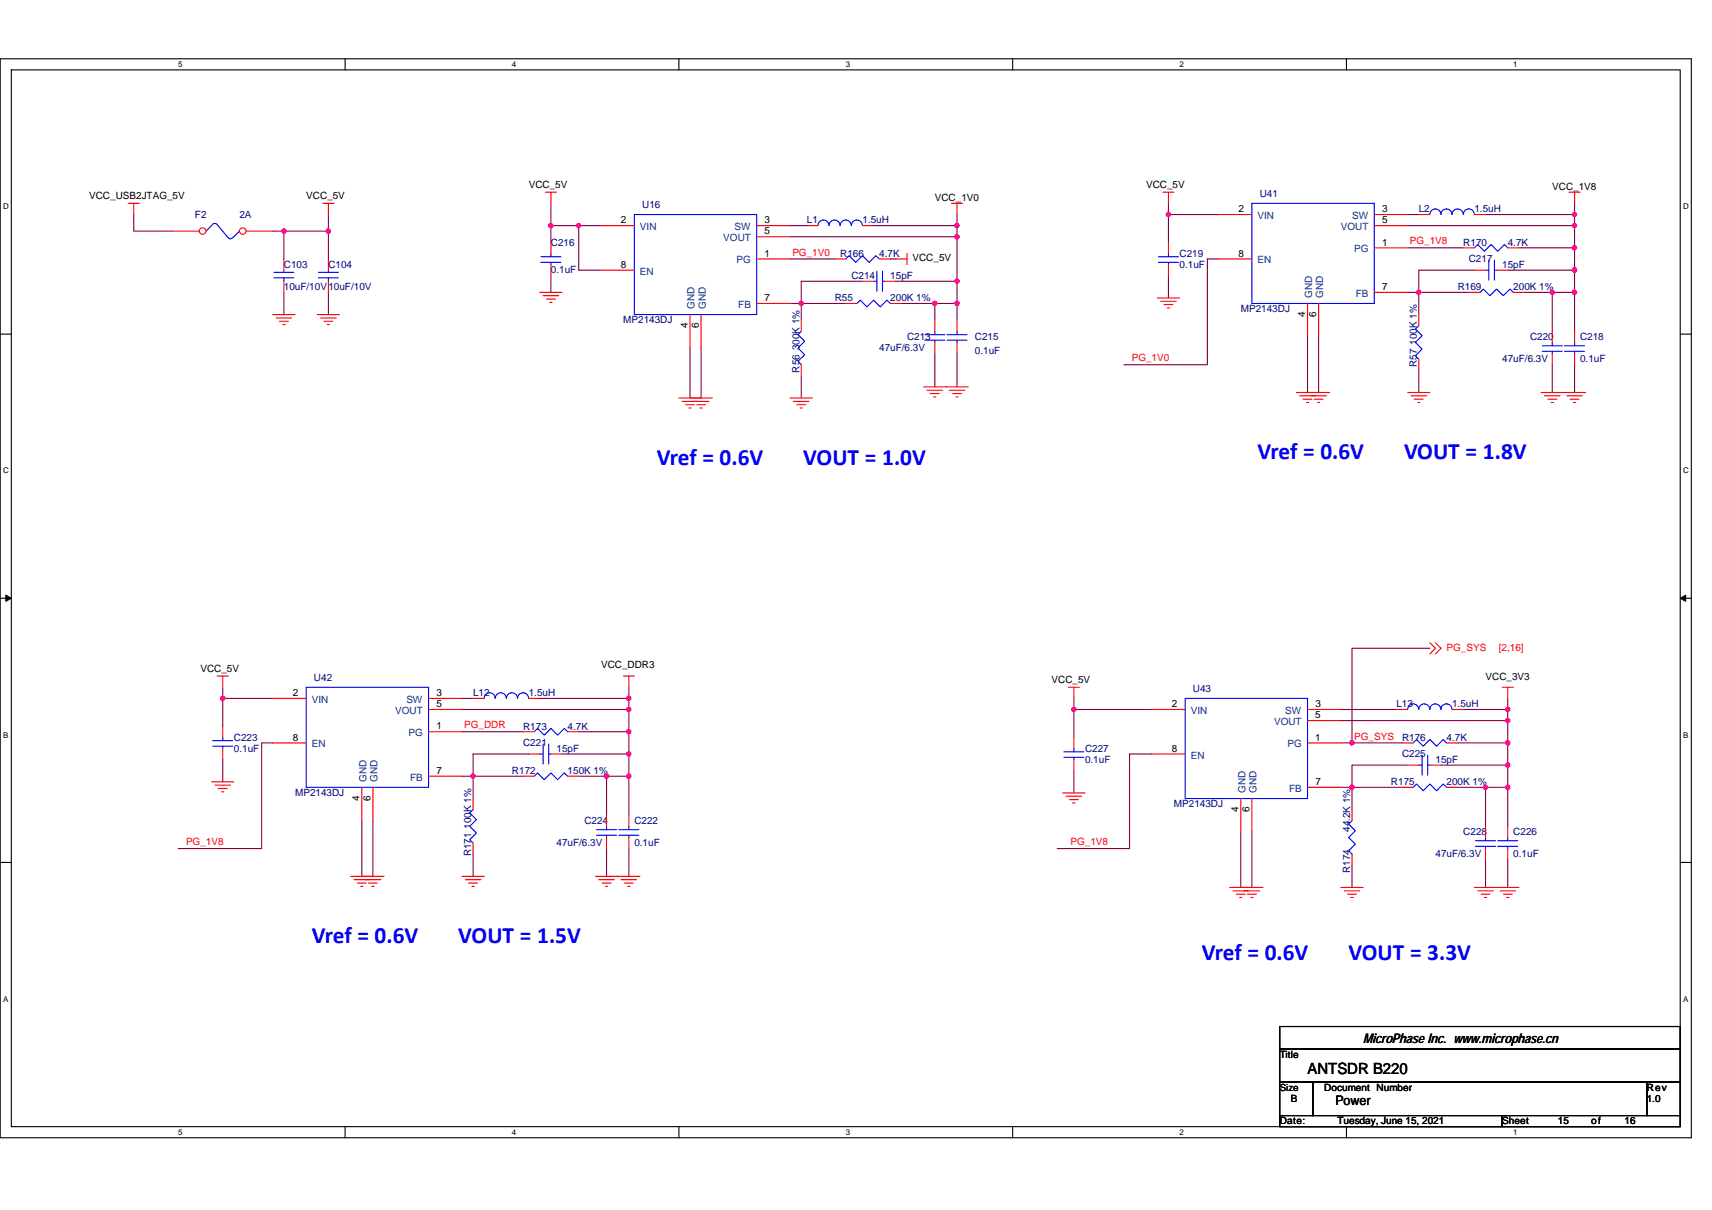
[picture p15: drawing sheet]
<svg xmlns="http://www.w3.org/2000/svg" width="297mm" height="210mm" viewBox="0 0 297 210" stroke-linecap="round" stroke-linejoin="round" font-family="sans-serif">
<defs><g id="words">
<g font-size="4" fill="#00f">
<text x="113.9" y="80.6">Vref = 0.6V</text>
<text x="139.4" y="80.6">VOUT = 1.0V</text>
<text x="218.2" y="79.7">Vref = 0.6V</text>
<text x="243.6" y="79.7">VOUT = 1.8V</text>
<text x="54.1" y="163.7">Vref = 0.6V</text>
<text x="79.5" y="163.7">VOUT = 1.5V</text>
<text x="208.5" y="166.6">Vref = 0.6V</text>
<text x="234" y="166.6">VOUT = 3.3V</text>
</g>
<text font-size="2.7" x="226.9" y="186.3">ANTSDR B220</text>
<g font-size="2.3">
<text x="236.5" y="181.1">MicroPhase Inc. www.microphase.cn</text>
<text x="231.7" y="191.8">Power</text>
</g>
<g font-size="1.7">
<text x="15.5" y="34.5">VCC_USB2JTAG_5V</text>
<text x="53.1" y="34.5">VCC_5V</text>
<text x="91.7" y="32.6">VCC_5V</text>
<text x="162.2" y="34.9">VCC_1V0</text>
<text x="198.9" y="32.6">VCC_5V</text>
<text x="269.3" y="33">VCC_1V8</text>
<text x="107.7" y="38.8">2</text>
<text x="132.6" y="40.7">5</text>
<text x="132.6" y="38.8">3</text>
<text x="214.9" y="36.8">2</text>
<text x="239.8" y="38.8">5</text>
<text x="239.8" y="36.8">3</text>
<text x="107.7" y="46.5">8</text>
<text x="132.6" y="44.5">1</text>
<text x="158.3" y="45.3">VCC_5V</text>
<text x="214.9" y="44.5">8</text>
<text x="239.8" y="42.6">1</text>
<text x="132.6" y="52.3">7</text>
<text x="239.8" y="50.3">7</text>
<text x="119.3" y="56.9" transform="rotate(-90 119.3 56.9)">4</text>
<text x="121.2" y="56.9" transform="rotate(-90 121.2 56.9)">6</text>
<text x="226.5" y="55" transform="rotate(-90 226.5 55)">4</text>
<text x="228.4" y="55" transform="rotate(-90 228.4 55)">6</text>
<text x="34.8" y="116.6">VCC_5V</text>
<text x="104.3" y="116">VCC_DDR3</text>
<text x="182.5" y="118.5">VCC_5V</text>
<text x="257.7" y="117.9">VCC_3V3</text>
<text x="50.8" y="120.8">2</text>
<text x="75.7" y="122.7">5</text>
<text x="75.7" y="120.8">3</text>
<text x="203.3" y="122.7">2</text>
<text x="228.2" y="124.7">5</text>
<text x="228.2" y="122.7">3</text>
<text x="50.8" y="128.5">8</text>
<text x="75.7" y="126.6">1</text>
<text x="203.3" y="130.5">8</text>
<text x="228.2" y="128.5">1</text>
<text x="75.7" y="134.3">7</text>
<text x="228.2" y="136.2">7</text>
<text x="62.4" y="138.9" transform="rotate(-90 62.4 138.9)">4</text>
<text x="64.3" y="138.9" transform="rotate(-90 64.3 138.9)">6</text>
<text x="214.9" y="140.9" transform="rotate(-90 214.9 140.9)">4</text>
<text x="216.8" y="140.9" transform="rotate(-90 216.8 140.9)">6</text>
<text x="222" y="183.6">Title</text>
<text x="222" y="189.3">Size</text>
<text x="224" y="191.3">B</text>
<text x="229.8" y="189.3">Document Number</text>
<text x="285.7" y="189.3">Rev</text>
<text x="285.7" y="191.3">1.0</text>
<text x="222" y="195.1">Date:</text>
<text x="232.1" y="195.1">Tuesday, June 15, 2021</text>
<text x="260.6" y="195.1">Sheet</text>
<text x="270.3" y="195.1">15</text>
<text x="276.1" y="195.1">of</text>
<text x="281.9" y="195.1">16</text>
</g>
<g font-size="1.7" fill="#000080">
<text x="218.6" y="34.1">U41</text>
<text x="33.8" y="37.8">F2</text>
<text x="41.5" y="37.8">2A</text>
<text x="111.4" y="36.1">U16</text>
<text x="140" y="38.8">L1</text>
<text x="149.6" y="38.8">1.5uH</text>
<text x="246.2" y="36.8">L2</text>
<text x="255.8" y="36.8">1.5uH</text>
<text x="49.3" y="46.5">C103</text>
<text x="57" y="46.5">C104</text>
<text x="95.6" y="42.6">C216</text>
<text x="95.6" y="47.5">0.1uF</text>
<text x="145.8" y="44.6">R166</text>
<text x="152.5" y="44.6">4.7K</text>
<text x="204.7" y="44.6">C219</text>
<text x="204.7" y="46.5">0.1uF</text>
<text x="253.9" y="42.6">R170</text>
<text x="254.8" y="45.5">C217</text>
<text x="260.6" y="46.5">15pF</text>
<text x="261.6" y="42.6">4.7K</text>
<text x="49.3" y="50.4">10uF/10V10uF/10V</text>
<text x="144.8" y="52.3">R55</text>
<text x="147.7" y="48.4">C214</text>
<text x="154.5" y="48.4">15pF</text>
<text x="154.5" y="52.3">200K 1%</text>
<text x="252.9" y="50.4">R169</text>
<text x="262.6" y="50.4">200K 1%</text>
<text x="108.1" y="56.1">MP2143DJ</text>
<text x="157.4" y="59">C213</text>
<text x="169.1" y="59">C215</text>
<text x="215.3" y="54.2">MP2143DJ</text>
<text x="265.5" y="59">C220</text>
<text x="274.1" y="59">C218</text>
<text x="138.7" y="64.6" transform="rotate(-90 138.7 64.6)">R56 300K 1%</text>
<text x="152.5" y="61">47uF/6.3V</text>
<text x="169.1" y="61.4">0.1uF</text>
<text x="245.8" y="63.7" transform="rotate(-90 245.8 63.7)">R57 100K 1%</text>
<text x="260.6" y="62.9">47uF/6.3V</text>
<text x="274.1" y="62.9">0.1uF</text>
<text x="54.5" y="118.1">U42</text>
<text x="82.1" y="120.8">L12</text>
<text x="91.7" y="120.8">1.5uH</text>
<text x="207" y="120">U43</text>
<text x="242.3" y="122.7">L13</text>
<text x="251.9" y="122.7">1.5uH</text>
<text x="40.6" y="128.5">C223</text>
<text x="40.6" y="130.5">0.1uF</text>
<text x="90.8" y="126.6">R173</text>
<text x="90.8" y="129.5">C221</text>
<text x="96.6" y="130.5">15pF</text>
<text x="98.5" y="126.6">4.7K</text>
<text x="188.3" y="130.5">C227</text>
<text x="243.3" y="131.4">C225</text>
<text x="243.3" y="128.5">R176</text>
<text x="251" y="128.5">4.7K</text>
<text x="88.8" y="134.3">R172</text>
<text x="98.5" y="134.3">150K 1%</text>
<text x="188.3" y="132.4">0.1uF</text>
<text x="241.3" y="136.2">R175</text>
<text x="249.1" y="132.4">15pF</text>
<text x="251" y="136.2">200K 1%</text>
<text x="51.2" y="138.2">MP2143DJ</text>
<text x="101.4" y="143">C224</text>
<text x="110.1" y="143">C222</text>
<text x="203.7" y="140.1">MP2143DJ</text>
<text x="81.8" y="148.6" transform="rotate(-90 81.8 148.6)">R171 100K 1%</text>
<text x="96.6" y="146.9">47uF/6.3V</text>
<text x="110.1" y="146.9">0.1uF</text>
<text x="234.2" y="144.4" transform="rotate(-90 234.2 144.4)">44.2K 1%</text>
<text x="249.1" y="148.8">47uF/6.3V</text>
<text x="253.9" y="144.9">C228</text>
<text x="262.6" y="144.9">C226</text>
<text x="262.6" y="148.8">0.1uF</text>
<text x="234.2" y="151.5" transform="rotate(-90 234.2 151.5)">R174</text>
</g>
<g font-size="1.7" fill="#004080">
<text x="111" y="39.9">VIN</text>
<text x="125.5" y="41.9">VOUT</text>
<text x="127.4" y="39.9">SW</text>
<text x="218.2" y="38">VIN</text>
<text x="232.6" y="39.9">VOUT</text>
<text x="234.6" y="38">SW</text>
<text x="111" y="47.7">EN</text>
<text x="127.8" y="45.7">PG</text>
<text x="218.2" y="45.7">EN</text>
<text x="234.9" y="43.8">PG</text>
<text x="120.5" y="53.6" transform="rotate(-90 120.5 53.6)">GND</text>
<text x="122.4" y="53.6" transform="rotate(-90 122.4 53.6)">GND</text>
<text x="128.1" y="53.4">FB</text>
<text x="227.7" y="51.7" transform="rotate(-90 227.7 51.7)">GND</text>
<text x="229.6" y="51.7" transform="rotate(-90 229.6 51.7)">GND</text>
<text x="235.2" y="51.5">FB</text>
<text x="54.1" y="122">VIN</text>
<text x="68.6" y="123.9">VOUT</text>
<text x="70.5" y="122">SW</text>
<text x="206.6" y="123.9">VIN</text>
<text x="221.1" y="125.8">VOUT</text>
<text x="223" y="123.9">SW</text>
<text x="54.1" y="129.7">EN</text>
<text x="70.9" y="127.8">PG</text>
<text x="206.6" y="131.6">EN</text>
<text x="223.4" y="129.7">PG</text>
<text x="63.6" y="135.7" transform="rotate(-90 63.6 135.7)">GND</text>
<text x="65.5" y="135.7" transform="rotate(-90 65.5 135.7)">GND</text>
<text x="71.2" y="135.5">FB</text>
<text x="216.1" y="137.6" transform="rotate(-90 216.1 137.6)">GND</text>
<text x="218" y="137.6" transform="rotate(-90 218 137.6)">GND</text>
<text x="223.7" y="137.4">FB</text>
</g>
<g font-size="1.7" fill="#f00">
<text x="137.5" y="44.3">PG_1V0</text>
<text x="244.6" y="42.4">PG_1V8</text>
<text x="196.4" y="62.7">PG_1V0</text>
<text x="251" y="112.9">PG_SYS</text>
<text x="260.1" y="112.9">[2,16]</text>
<text x="80.5" y="126.4">PG_DDR</text>
<text x="235" y="128.3">PG_SYS</text>
<text x="32.3" y="146.7">PG_1V8</text>
<text x="185.7" y="146.7">PG_1V8</text>
</g>
<g font-size="1.4">
<text x="30.9" y="11.7">5</text>
<text x="88.8" y="11.7">4</text>
<text x="146.7" y="11.7">3</text>
<text x="204.7" y="11.7">2</text>
<text x="262.6" y="11.7">1</text>
<text x=".5" y="36.3">D</text>
<text x="292" y="36.3">D</text>
<text x=".5" y="82.1">C</text>
<text x="292" y="82.1">C</text>
<text x=".5" y="128">B</text>
<text x="292" y="128">B</text>
<text x=".5" y="173.8">A</text>
<text x="292" y="173.8">A</text>
<text x="30.9" y="197">5</text>
<text x="88.8" y="197">4</text>
<text x="146.7" y="197">3</text>
<text x="204.7" y="197">2</text>
<text x="262.6" y="197">1</text>
</g>
</g></defs>
<path d="M0 10.2h293.5v187.2h-293.5zM2 12.1h289.5v183.4h-289.5z" fill="none" stroke="#000" stroke-width=".19"/>
<g fill="#fff">
<path d="M30.9 10.4h.8v1.6h-.8z"/>
<path d="M30.9 195.7h.8v1.6h-.8z"/>
</g>
<path d="M59.9 10.2v1.9M59.9 195.5v1.9" fill="none" stroke="#000" stroke-width=".19"/>
<g fill="#fff">
<path d="M88.8 10.4h.8v1.6h-.8z"/>
<path d="M88.8 195.7h.8v1.6h-.8z"/>
</g>
<path d="M117.8 10.2v1.9M117.8 195.5v1.9" fill="none" stroke="#000" stroke-width=".19"/>
<g fill="#fff">
<path d="M146.7 10.4h.8v1.6h-.8z"/>
<path d="M146.7 195.7h.8v1.6h-.8z"/>
</g>
<path d="M175.7 10.2v1.9M175.7 195.5v1.9" fill="none" stroke="#000" stroke-width=".19"/>
<g fill="#fff">
<path d="M204.7 10.4h.7v1.6h-.7z"/>
<path d="M204.7 195.7h.7v1.6h-.7z"/>
</g>
<path d="M233.6 10.2v1.9M233.6 195.5v1.9" fill="none" stroke="#000" stroke-width=".19"/>
<g fill="#fff">
<path d="M262.6 10.4h.7v1.6h-.7z"/>
<path d="M262.6 195.7h.7v1.6h-.7z"/>
<path d="M.5 35.1h1v1.5h-1z"/>
<path d="M292 35.1h1v1.5h-1z"/>
<path d="M.5 80.9h1v1.5h-1z"/>
<path d="M292 80.9h1v1.5h-1z"/>
</g>
<path d="M0 58h2M291.5 58h2" fill="none" stroke="#000" stroke-width=".19"/>
<g fill="#fff">
<path d="M.5 126.7h.9v1.6h-.9z"/>
<path d="M292 126.7h.9v1.6h-.9z"/>
</g>
<path d="M0 103.8h2M291.5 103.8h2" fill="none" stroke="#000" stroke-width=".19"/>
<path d="M1 103.3l1 .5-1 .6zM291.5 103.8l1-.5v1.1z" fill="#000" stroke="#000" stroke-width=".17"/>
<g fill="#fff">
<path d="M.5 172.6h.9v1.5h-.9z"/>
<path d="M292 172.6h.9v1.5h-.9z"/>
</g>
<path d="M0 149.7h2M291.5 149.7h2M222 178.1h69.5v3.9h-69.5zM222 182h69.5v5.8h-69.5zM222 187.8h5.8v5.8h-5.8zM222 193.6h38.6v1.9h-38.6zM227.8 187.8h57.9v5.8h-57.9zM260.6 193.6h30.9v1.9h-30.9zM285.7 187.8h5.8v5.8h-5.8z" fill="none" stroke="#000" stroke-width=".19"/>
<g fill="none" stroke="#800040" stroke-width=".19">
<path d="M23.2 37.2v2.9h6.7M57 37.2v2.9M95.6 39.2h4.8M95.6 35.3v3.9M95.6 39.2v2.9M100.4 39.2v7.7h3.9M100.4 39.2h3.9M137.1 39.2h2.9M151.6 39.2h14.4M166 37.2v2M166 39.2v1.9M202.7 37.2h8.7"/>
<path d="M202.7 35.3v1.9M202.7 37.2v4.9M244.2 39.2h29M244.2 37.2h2M257.7 37.2h15.5M273.2 39.2v3.8M273.2 37.2v2M273.2 35.3v1.9M47.3 40.1h2M49.3 40.1v4.8M49.3 40.1h7.7M49.3 50.7v3.9"/>
<path d="M57 40.1v4.8M57 50.7v3.9M95.6 47.8v2.9M137.1 44.9h7.7M137.1 41.1h28.9M137.1 52.7h1.9M139 52.7v2.9M139 52.7h7.7M149.6 48.8h-10.6v3.9M154.5 44.9h.9M155.4 48.8h10.6M156.4 52.7h5.8"/>
<path d="M162.2 52.7v2.9M162.2 52.7h3.8M166 52.7v2.9M166 41.1v7.7M166 48.8v3.9M202.7 47.8v3.9M211.4 44.9h-1.9v18.4h-14.5M226.9 58.5v9.6M228.8 58.5v9.6M244.2 50.7h2M244.2 43h9.7M246.2 50.7h8.6"/>
<path d="M246.2 50.7v3.9M255.8 46.9h-9.6v3.8M261.6 46.9h11.6M263.5 43h9.7M264.5 50.7h4.8v6.8M269.3 50.7h3.9M273.2 50.7v6.8M273.2 46.9v3.8M273.2 43v3.9M119.7 60.4v8.7M121.6 60.4v8.7M139 65.2v3.9"/>
<path d="M162.2 61.4v5.7M166 61.4v5.7M246.2 64.2v3.9M269.3 63.3v4.8M273.2 63.3v4.8M38.6 119.3v1.9M109.1 119.3v1.9M248.1 112.5h-13.5v16.4M38.6 121.2v4.8M38.6 131.8v3.9M38.6 121.2h8.7M47.3 128.9h-1.9v18.4h-14.5"/>
<path d="M80.2 123.1h28.9M80.2 134.7h1.9M80.2 121.2h1.9M80.2 127h10.6M82.1 134.7v3.9M82.1 134.7h8.7M91.7 130.9h-9.6v3.8M93.7 121.2h15.4M97.5 130.9h11.6M100.4 134.7h4.8v6.8M100.4 127h8.7M105.2 134.7h3.9"/>
<path d="M109.1 123.1v3.9M109.1 134.7v6.8M109.1 130.9v3.8M109.1 127v3.9M109.1 121.2v1.9M186.3 123.1h13.5M186.3 121.2v1.9M186.3 123.1v4.9M186.3 133.8v3.8M199.8 130.9h-3.8v16.4h-12.6M232.6 125.1h29M232.6 136.6h2"/>
<path d="M232.6 123.1h9.7M232.6 128.9h2M234.6 136.6h8.7M234.6 136.6v3.9M234.6 128.9h8.7M244.2 132.8h-9.6v3.8M250 132.8h11.6M252.9 128.9h8.7M252.9 136.6h4.8v6.8M253.9 123.1h7.7M257.7 136.6h3.9M261.6 121.2v1.9"/>
<path d="M261.6 125.1v3.8M261.6 136.6v6.8M261.6 132.8v3.8M261.6 123.1v2M261.6 128.9v3.9M62.8 142.4v9.7M64.7 142.4v9.7M82.1 148.2v3.9M105.2 147.3v4.8M109.1 147.3v4.8M215.3 144.4v9.6M217.2 144.4v9.6"/>
<path d="M234.6 150.2v3.8M257.7 149.2v4.8M261.6 149.2v4.8"/>
</g>
<g fill="#f0f" stroke="#f0f" stroke-width=".19">
<circle cx="49.3" cy="40.1" r=".38"/>
<circle cx="57" cy="40.1" r=".38"/>
<circle cx="100.4" cy="39.1" r=".38"/>
<circle cx="95.6" cy="39.1" r=".38"/>
<circle cx="139" cy="52.6" r=".38"/>
<circle cx="166" cy="48.8" r=".38"/>
<circle cx="166" cy="52.6" r=".38"/>
<circle cx="162.2" cy="52.6" r=".38"/>
<circle cx="166" cy="41.1" r=".38"/>
<circle cx="166" cy="39.1" r=".38"/>
<circle cx="202.7" cy="37.2" r=".38"/>
<circle cx="273.2" cy="37.2" r=".38"/>
<circle cx="273.2" cy="43" r=".38"/>
<circle cx="269.3" cy="50.7" r=".38"/>
<circle cx="273.2" cy="50.7" r=".38"/>
<circle cx="273.2" cy="46.9" r=".38"/>
<circle cx="273.2" cy="39.1" r=".38"/>
<circle cx="246.1" cy="50.7" r=".38"/>
<circle cx="38.6" cy="121.2" r=".38"/>
<circle cx="105.2" cy="134.7" r=".38"/>
<circle cx="82.1" cy="134.7" r=".38"/>
<circle cx="109.1" cy="134.7" r=".38"/>
<circle cx="109.1" cy="123.1" r=".38"/>
<circle cx="109.1" cy="121.2" r=".38"/>
<circle cx="186.3" cy="123.1" r=".38"/>
<circle cx="261.6" cy="136.6" r=".38"/>
<circle cx="257.7" cy="136.6" r=".38"/>
<circle cx="234.6" cy="136.6" r=".38"/>
<circle cx="261.6" cy="125" r=".38"/>
<circle cx="261.6" cy="123.1" r=".38"/>
<circle cx="109.1" cy="127" r=".38"/>
<circle cx="109.1" cy="130.8" r=".38"/>
<circle cx="261.6" cy="128.9" r=".38"/>
<circle cx="261.6" cy="132.8" r=".38"/>
<circle cx="234.6" cy="128.9" r=".38"/>
</g>
<g fill="none" stroke="#f00" stroke-width=".19">
<path d="M22.2 35.3h2M23.2 35.3v1.9M56 35.3h2M57 35.3v1.9M94.6 33.4h2M95.6 33.4v1.9M104.3 39.2h5.8M131.3 39.2h5.8M140 39.2h1.9M149.6 39.2h2M165.1 35.3h1.9M166 35.3v1.9"/>
<path d="M201.8 33.4h1.9M202.7 33.4v1.9M272.2 33.4h1.9M273.2 33.4v1.9M47.3 54.6h3.9M47.9 55.2h2.7M48.5 55.8h1.5M49.1 56.3h.4M55.1 54.6h3.8M55.6 55.2h2.7M56.2 55.8h1.6M56.8 56.3h.4"/>
<path d="M57 44.9v2M57 48.8v1.9M93.7 50.7h3.8M94.2 51.3h2.7M94.8 51.9h1.6M95.4 52.5h.4M104.3 46.9h5.8M119.7 54.6v5.8M121.6 54.6v5.8M131.3 44.9h5.8M131.3 41.1h5.8M131.3 52.7h5.8"/>
<path d="M139 55.6v1.9M155.4 44.9h2M157.4 44v1.9M200.8 51.7h3.9M201.4 52.3h2.7M201.9 52.9h1.6M202.5 53.4h.4M253.9 43h1.9M254.8 50.7h2M261.6 43h1.9M262.6 50.7h1.9M269.3 57.5v1.9"/>
<path d="M117.8 69.1h3.8M118.4 69.7h2.7M119 70.2h1.5M119.5 70.8h.4M119.7 69.1h3.9M120.3 69.7h2.7M120.9 70.2h1.5M121.5 70.8h.4M137.1 69.1h3.8M137.7 69.7h2.7M138.3 70.2h1.5M138.8 70.8h.4"/>
<path d="M139 63.3v1.9M160.2 67.1h7.8M160.8 67.7h2.7M161.4 68.3h1.6M162 68.9h.4M164.7 67.7h2.7M165.3 68.3h1.5M165.9 68.9h.3M224.9 68.1h3.9M225.5 68.7h2.7M226.1 69.3h1.5M226.7 69.8h.4"/>
<path d="M226.9 68.1h3.8M227.4 68.7h2.7M228 69.3h1.5M228.6 69.8h.4M244.2 68.1h3.9M244.8 68.7h2.7M245.4 69.3h1.5M246 69.8h.4M267.4 68.1h7.7M268 68.7h2.7M268.6 69.3h1.5M269.1 69.8h.4"/>
<path d="M269.3 61.4v1.9M271.8 68.7h2.7M272.4 69.3h1.6M273 69.8h.4M37.7 117.3h1.9M38.6 117.3v2M108.1 117.3h2M109.1 117.3v2M185.4 119.3h1.9M186.3 119.3v1.9M248.1 111.5l1 1-1 1M249.1 111.5l.9 1-.9 1"/>
<path d="M260.6 119.3h2M261.6 119.3v1.9M36.7 135.7h3.9M37.3 136.2h2.7M37.9 136.8h1.5M38.5 137.4h.3M38.6 129.9v1.9M38.6 126v2M82.1 121.2h1.9M82.1 138.6v1.9M90.8 127h1.9M91.7 130.9h2"/>
<path d="M91.7 121.2h2M95.6 130.9h1.9M98.5 127h1.9M184.4 137.6h3.9M185 138.2h2.7M185.5 138.8h1.6M186.1 139.3h.4M186.3 131.8v2M186.3 128v1.9M244.2 132.8h2M248.1 132.8h1.9M60.9 152.1h3.8"/>
<path d="M61.4 152.7h2.7M62 153.2h1.5M62.6 153.8h.4M62.8 152.1h3.8M63.3 152.7h2.8M63.9 153.2h1.6M64.5 153.8h.4M80.2 152.1h3.8M80.7 152.7h2.7M81.3 153.2h1.5M81.9 153.8h.4M82.1 146.3v1.9"/>
<path d="M103.3 152.1h7.7M103.9 152.7h2.7M104.5 153.2h1.5M105 153.8h.4M107.8 152.7h2.6M108.3 153.2h1.6M108.9 153.8h.4M109.1 145.3v2M109.1 141.5v1.9M213.3 154h3.9M213.9 154.6h2.7M214.5 155.2h1.5"/>
<path d="M215.1 155.7h.4M215.3 154h3.8M215.9 154.6h2.7M216.4 155.2h1.6M217 155.7h.4M232.6 154h3.9M233.2 154.6h2.7M233.8 155.2h1.5M234.4 155.7h.4M234.6 148.2v2M234.6 140.5v1.9M255.8 154h7.7"/>
<path d="M256.4 154.6h2.7M257 155.2h1.5M257.6 155.7h.3M257.7 147.3v1.9M257.7 143.4v1.9M260.3 154.6h2.7M260.8 155.2h1.6M261.4 155.7h.4M261.6 147.3v1.9M261.6 143.4v1.9"/>
</g>
<g fill="none" stroke="#00f" stroke-width=".19">
<path d="M36.9 39l-1.2 1.1M37.7 39l1.9 2.3M37.7 38.9l-.4-.1-.4 .1M110.1 37.2h21.2v17.4h-21.2zM145.8 39.1a.96 .96 0 0 0-1-.9 .96 .96 0 0 0-1 .9 .95 .95 0 0 0-.9-.9 .95 .95 0 0 0-1 .9M147.7 39.1a.96 .96 0 0 0-1-.9 .96 .96 0 0 0-.9 .9M149.6 39.1a.95 .95 0 0 0-.9-.9 .95 .95 0 0 0-1 .9M40.3 41.2a.39 .39 0 0 1-.7 0M41.5 40.1l-1.1 1.2M55.2 48.2h3.5M55.2 47.3h3.5M57 46.9v.4"/>
<path d="M57 48.2v.6M139 57.5l-.6 .6 1.2 1.1-1.2 1.2 1.2 1.2-1.2 1.1 .6 .6M255.8 43l.6-.6 1.2 1.2 1.1-1.2 1.2 1.2 1.1-1.2 .6 .6M256.8 50.7l.6-.5 1.1 1.1 1.2-1.1 1.1 1.1 1.2-1.1 .6 .5M269.3 59.4v.6M267.6 60h3.5M267.6 61h3.5M269.3 61v.4M36.9 128.5h3.5M36.9 129.5h3.5M38.6 129.5v.4M38.6 128v.5"/>
<path d="M84 121.2a.95 .95 0 0 1 1-1 .95 .95 0 0 1 .9 1 .96 .96 0 0 1 1-1 .96 .96 0 0 1 .9 1M87.9 121.2a.96 .96 0 0 1 .9-1 .96 .96 0 0 1 1 1 .96 .96 0 0 1 .9-1 .96 .96 0 0 1 1 1M92.7 127l.6-.6 1.1 1.2 1.2-1.2 1.1 1.2 1.2-1.2 .6 .6M93.7 130.9h.5M94.2 129.1v3.5M95.2 130.9h.4M95.2 129.1v3.5M184.6 130.5h3.5M184.6 131.4h3.5M186.3 131.4v.4M186.3 129.9v.6M246.2 132.8h.5"/>
<path d="M246.7 131v3.5M247.7 131v3.5M247.7 132.8h.4M82.1 140.5l-.6 .6 1.2 1.1-1.2 1.2 1.2 1.1-1.2 1.2 .6 .6M107.4 144h3.4M107.4 144.9h3.4M109.1 144.9v.4M109.1 143.4v.6M234.6 142.4l-.6 .6 1.2 1.2-1.2 1.1 1.2 1.2-1.2 1.1 .6 .6M256 145.9h3.5M256 146.9h3.5M257.7 146.9v.4"/>
<path d="M257.7 145.3v.6M259.9 145.9h3.4M259.9 146.9h3.4M261.6 146.9v.4M261.6 145.3v.6"/>
</g>
<circle cx="35.2" cy="40.1" r=".57" fill="#fff" stroke="#f00" stroke-width=".19"/>
<path d="M29.9 40.1h4.7" fill="none" stroke="#f00" stroke-width=".19"/>
<circle cx="42.1" cy="40.1" r=".57" fill="#fff" stroke="#f00" stroke-width=".19"/>
<g fill="none" stroke="#f00" stroke-width=".19">
<path d="M211.4 37.2h5.8M238.4 37.2h5.8M238.4 39.2h5.8M246.2 37.2h1.9M255.8 37.2h1.9M42.7 40.1h4.6M49.3 44.9v2M49.3 48.8v1.9M95.6 45.9v1.9M95.6 42.1v1.9M144.8 44.9h1.9M146.7 52.7h2"/>
<path d="M149.6 48.8h2M152.5 44.9h2M153.5 48.8h1.9M154.5 52.7h1.9M162.2 59.4v2M162.2 55.6v1.9M166 59.4v2M166 55.6v1.9M202.7 45.9v1.9M202.7 42.1v1.9M211.4 44.9h5.8M226.9 52.7v5.8"/>
<path d="M228.8 52.7v5.8M238.4 43h5.8M238.4 50.7h5.8M246.2 54.6v1.9M255.8 46.9h1.9M259.7 46.9h1.9M273.2 57.5v1.9M246.2 62.3v1.9M273.2 61.4v1.9M47.3 121.2h5.8M47.3 128.9h5.8M62.8 136.6v5.8"/>
<path d="M64.7 136.6v5.8M74.4 127h5.8M74.4 121.2h5.8M74.4 123.1h5.8M74.4 134.7h5.8M90.8 134.7h1.9M98.5 134.7h1.9M199.8 123.1h5.8M199.8 130.9h5.8M215.3 138.6v5.8M217.2 138.6v5.8M226.9 128.9h5.7"/>
<path d="M226.9 123.1h5.7M226.9 125.1h5.7M226.9 136.6h5.7M242.3 123.1h1.9M243.3 136.6h1.9M243.3 128.9h1.9M251 136.6h1.9M251 128.9h1.9M251.9 123.1h2M105.2 145.3v2M105.2 141.5v1.9"/>
</g>
<g fill="none" stroke="#00f" stroke-width=".19">
<path d="M217.2 35.3h21.2v17.4h-21.2zM250 37.2a.95 .95 0 0 0-1-.9 .95 .95 0 0 0-.9 .9M255.8 37.2a.96 .96 0 0 0-1-.9 .96 .96 0 0 0-.9 .9 .97 .97 0 0 0-1-.9 .97 .97 0 0 0-1 .9 .95 .95 0 0 0-.9-.9 .95 .95 0 0 0-1 .9M47.5 48.2h3.5M47.5 47.3h3.5M49.3 46.9v.4M49.3 48.2v.6M93.8 44.6h3.5M93.8 45.5h3.5M95.6 45.5v.4M95.6 44v.6M146.7 44.9l.6-.5 1.2 1.1 1.1-1.1 1.2 1.1 1.2-1.1 .5 .5"/>
<path d="M148.7 52.7l.6-.6 1.1 1.2 1.2-1.2 1.1 1.2 1.2-1.2 .6 .6M151.6 48.8h.5M152.1 47.1v3.4M153.1 48.8h.4M153.1 47.1v3.4M160.5 58.1h3.4M160.5 59h3.4M162.2 59v.4M162.2 57.5v.6M164.3 58.1h3.5M164.3 59h3.5M166 59v.4"/>
<path d="M166 57.5v.6M201 44.6h3.5M201 45.5h3.5M202.7 45.5v.4M202.7 44v.6M246.2 56.5l-.6 .6 1.1 1.2-1.1 1.1 1.1 1.2-1.1 1.1 .6 .6M257.7 46.9h.6M258.3 45.1v3.5M259.3 45.1v3.5M259.3 46.9h.4M273.2 59.4v.6M271.5 60h3.4"/>
<path d="M271.5 61h3.4M273.2 61v.4M53.1 119.3h21.3v17.3h-21.3zM92.7 134.7l.6-.6 1.1 1.2 1.2-1.2 1.1 1.2 1.2-1.2 .6 .6M205.6 121.2h21.3v17.4h-21.3zM244.2 123.1a.95 .95 0 0 1 1-.9 .95 .95 0 0 1 .9 .9 .96 .96 0 0 1 1-.9 .96 .96 0 0 1 1 .9M245.2 136.6l.6-.5 1.1 1.1 1.2-1.1 1.2 1.1 1.1-1.1 .6 .5M245.2 128.9l.6-.6 1.1 1.2 1.2-1.2 1.2 1.2 1.1-1.2 .6 .6M248.1 123.1a.95 .95 0 0 1 .9-.9 .95 .95 0 0 1 1 .9M250 123.1a.95 .95 0 0 1 1-.9 .95 .95 0 0 1 .9 .9M103.5 144h3.5M103.5 144.9h3.5"/>
<path d="M105.2 144.9v.4M105.2 143.4v.6"/>
</g>
<g fill="#f0f" stroke="#f0f" stroke-width=".19">
<circle cx="49.3" cy="40.1" r=".38"/>
<circle cx="57" cy="40.1" r=".38"/>
<circle cx="100.4" cy="39.1" r=".38"/>
<circle cx="95.6" cy="39.1" r=".38"/>
<circle cx="139" cy="52.6" r=".38"/>
<circle cx="166" cy="48.8" r=".38"/>
<circle cx="166" cy="52.6" r=".38"/>
<circle cx="162.2" cy="52.6" r=".38"/>
<circle cx="166" cy="41.1" r=".38"/>
<circle cx="166" cy="39.1" r=".38"/>
<circle cx="202.7" cy="37.2" r=".38"/>
<circle cx="273.2" cy="37.2" r=".38"/>
<circle cx="273.2" cy="43" r=".38"/>
<circle cx="269.3" cy="50.7" r=".38"/>
<circle cx="273.2" cy="50.7" r=".38"/>
<circle cx="273.2" cy="46.9" r=".38"/>
<circle cx="273.2" cy="39.1" r=".38"/>
<circle cx="246.1" cy="50.7" r=".38"/>
<circle cx="38.6" cy="121.2" r=".38"/>
<circle cx="105.2" cy="134.7" r=".38"/>
<circle cx="82.1" cy="134.7" r=".38"/>
<circle cx="109.1" cy="134.7" r=".38"/>
<circle cx="109.1" cy="123.1" r=".38"/>
<circle cx="109.1" cy="121.2" r=".38"/>
<circle cx="186.3" cy="123.1" r=".38"/>
<circle cx="261.6" cy="136.6" r=".38"/>
<circle cx="257.7" cy="136.6" r=".38"/>
<circle cx="234.6" cy="136.6" r=".38"/>
<circle cx="261.6" cy="125" r=".38"/>
<circle cx="261.6" cy="123.1" r=".38"/>
<circle cx="109.1" cy="127" r=".38"/>
<circle cx="109.1" cy="130.8" r=".38"/>
<circle cx="261.6" cy="128.9" r=".38"/>
<circle cx="261.6" cy="132.8" r=".38"/>
<circle cx="234.6" cy="128.9" r=".38"/>
</g>
<use href="#words"/>
</svg>
